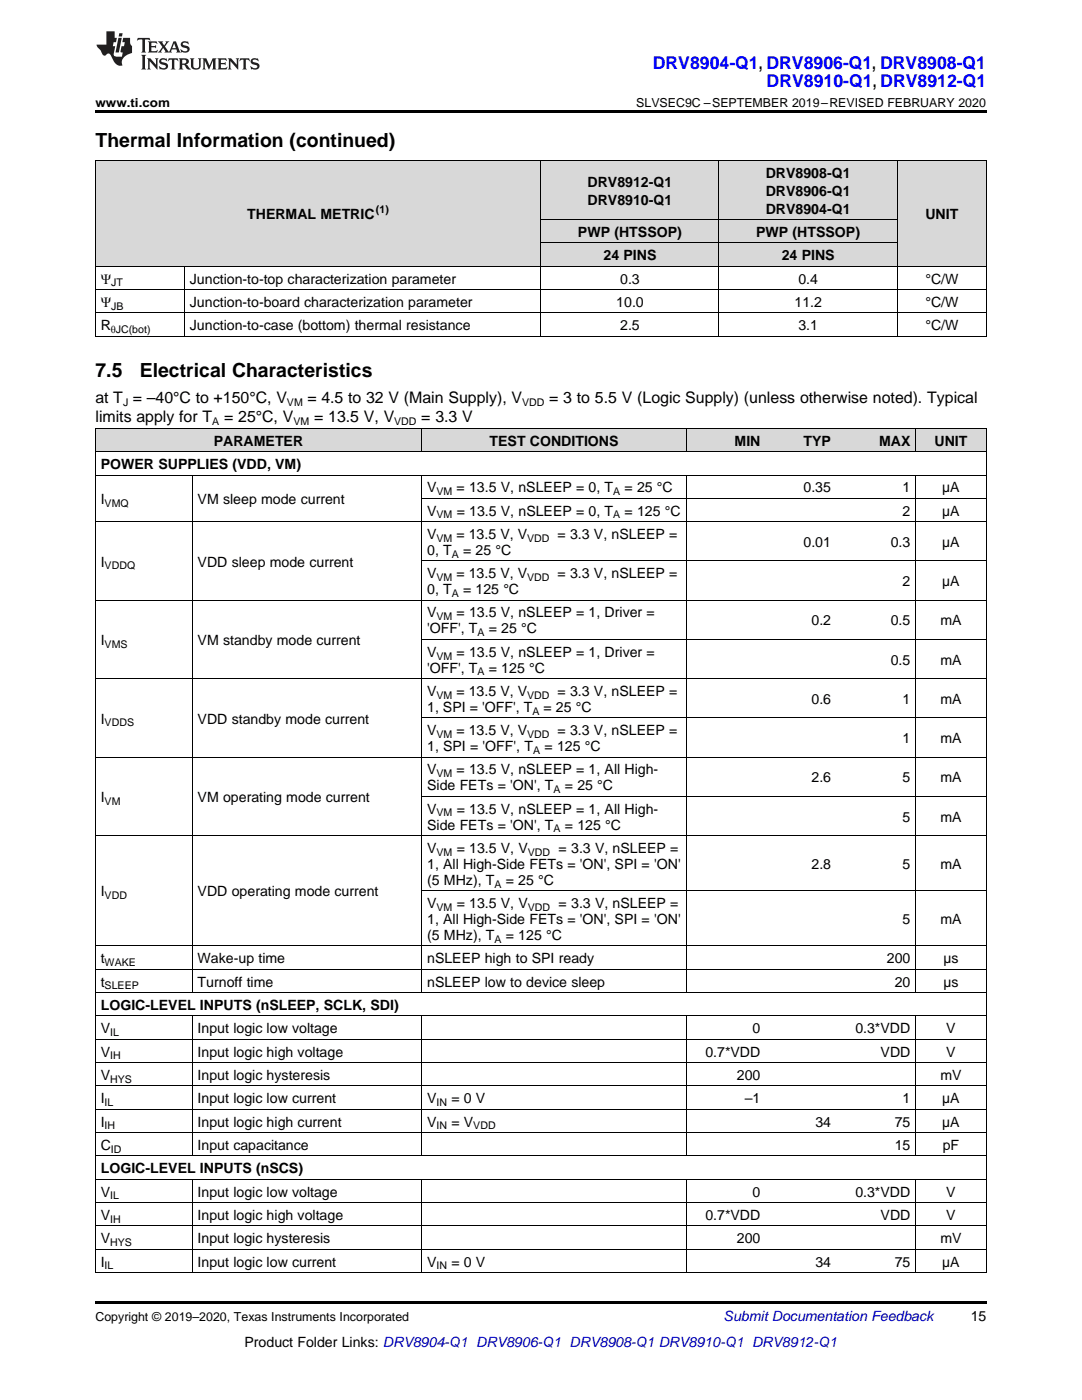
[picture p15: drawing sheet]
<svg xmlns="http://www.w3.org/2000/svg" width="216mm" height="279mm" viewBox="0 0 216 279" stroke-linecap="round" stroke-linejoin="round" font-family="sans-serif">
<defs><g id="words">
<g font-size="3.9">
<text x="19" y="29.3">Thermal Information (continued)</text>
<text x="19" y="75.2">7.5</text>
<text x="27.9" y="75.2">Electrical Characteristics</text>
</g>
<g font-size="3.5" fill="#00f">
<text x="130.2" y="13.8">DRV8904-Q1, DRV8906-Q1, DRV8908-Q1</text>
<text x="153" y="17.3">DRV8910-Q1, DRV8912-Q1</text>
</g>
<g font-size="3.2">
<text x="19" y="80.4">at T = –40°C to +150°C, V</text>
<text x="61.4" y="80.4">= 4.5 to 32 V (Main Supply), V</text>
<text x="109.6" y="80.4">= 3 to 5.5 V (Logic Supply) (unless otherwise noted). Typical</text>
<text x="19" y="84.3">limits apply for T</text>
<text x="44.7" y="84.3">= 25°C, V</text>
<text x="62.7" y="84.3">= 13.5 V, V</text>
<text x="84.1" y="84.3">= 3.3 V</text>
</g>
<g font-size="2.8">
<text x="152.8" y="35.5">DRV8908-Q1</text>
<text x="117.2" y="37.3">DRV8912-Q1</text>
<text x="117.2" y="40.8">DRV8910-Q1</text>
<text x="152.8" y="39.1">DRV8906-Q1</text>
<text x="49.3" y="43.7">THERMAL METRIC</text>
<text x="115.3" y="47.3">PWP (HTSSOP)</text>
<text x="150.9" y="47.3">PWP (HTSSOP)</text>
<text x="152.8" y="42.6">DRV8904-Q1</text>
<text x="184.6" y="43.7">UNIT</text>
<text x="120.4" y="51.9">24 PINS</text>
<text x="156" y="51.9">24 PINS</text>
<text x="20.1" y="56.6">Ψ</text>
<text x="37.9" y="56.6">Junction-to-top characterization parameter</text>
<text x="123.8" y="56.6">0.3</text>
<text x="159.3" y="56.6">0.4</text>
<text x="184.6" y="56.6">°C/W</text>
<text x="20.1" y="61.2">Ψ</text>
<text x="20.1" y="65.9">R</text>
<text x="37.9" y="61.2">Junction-to-board characterization parameter</text>
<text x="37.9" y="65.9">Junction-to-case (bottom) thermal resistance</text>
<text x="123" y="61.2">10.0</text>
<text x="123.8" y="65.9">2.5</text>
<text x="158.5" y="61.2">11.2</text>
<text x="159.3" y="65.9">3.1</text>
<text x="184.6" y="61.2">°C/W</text>
<text x="184.6" y="65.9">°C/W</text>
<text x="42.7" y="88.9">PARAMETER</text>
<text x="97.7" y="88.9">TEST CONDITIONS</text>
<text x="146.6" y="88.9">MIN</text>
<text x="160.3" y="88.9">TYP</text>
<text x="175.4" y="88.9">MAX</text>
<text x="186.5" y="88.9">UNIT</text>
<text x="20.1" y="93.6">POWER SUPPLIES (VDD, VM)</text>
<text x="20.1" y="100.6">I</text>
<text x="39.4" y="100.6">VM sleep mode current</text>
<text x="85.2" y="98.2">V</text>
<text x="91.1" y="98.2">= 13.5 V, nSLEEP = 0, T</text>
<text x="124.6" y="98.2">= 25 °C</text>
<text x="160.3" y="98.2">0.35</text>
<text x="180.1" y="98.2">1</text>
<text x="188" y="98.2">µA</text>
<text x="85.2" y="102.9">V</text>
<text x="85.2" y="107.6">V</text>
<text x="91.1" y="107.6">= 13.5 V, V</text>
<text x="91.1" y="102.9">= 13.5 V, nSLEEP = 0, T</text>
<text x="111.3" y="107.6">= 3.3 V, nSLEEP =</text>
<text x="124.6" y="102.9">= 125 °C</text>
<text x="180.1" y="102.9">2</text>
<text x="188" y="102.9">µA</text>
<text x="20.1" y="113.1">I</text>
<text x="39.4" y="113.1">VDD sleep mode current</text>
<text x="85.2" y="110.7">0, T</text>
<text x="92.4" y="110.7">= 25 °C</text>
<text x="160.3" y="109.1">0.01</text>
<text x="177.7" y="109.1">0.3</text>
<text x="188" y="109.1">µA</text>
<text x="85.2" y="115.4">V</text>
<text x="85.2" y="118.6">0, T</text>
<text x="91.1" y="115.4">= 13.5 V, V</text>
<text x="92.4" y="118.6">= 125 °C</text>
<text x="111.3" y="115.4">= 3.3 V, nSLEEP =</text>
<text x="180.1" y="117">2</text>
<text x="188" y="117">µA</text>
<text x="85.2" y="123.2">V</text>
<text x="91.1" y="123.2">= 13.5 V, nSLEEP = 1, Driver =</text>
<text x="161.9" y="124.8">0.2</text>
<text x="177.7" y="124.8">0.5</text>
<text x="187.6" y="124.8">mA</text>
<text x="20.1" y="128.7">I</text>
<text x="39.4" y="128.7">VM standby mode current</text>
<text x="85.2" y="126.4">'OFF', T</text>
<text x="85.2" y="131.1">V</text>
<text x="91.1" y="131.1">= 13.5 V, nSLEEP = 1, Driver =</text>
<text x="97.5" y="126.4">= 25 °C</text>
<text x="85.2" y="134.2">'OFF', T</text>
<text x="97.5" y="134.2">= 125 °C</text>
<text x="177.7" y="132.6">0.5</text>
<text x="187.6" y="132.6">mA</text>
<text x="85.2" y="138.9">V</text>
<text x="85.2" y="142.1">1, SPI = 'OFF', T</text>
<text x="91.1" y="138.9">= 13.5 V, V</text>
<text x="108.5" y="142.1">= 25 °C</text>
<text x="111.3" y="138.9">= 3.3 V, nSLEEP =</text>
<text x="161.9" y="140.5">0.6</text>
<text x="180.1" y="140.5">1</text>
<text x="187.6" y="140.5">mA</text>
<text x="20.1" y="144.4">I</text>
<text x="39.4" y="144.4">VDD standby mode current</text>
<text x="85.2" y="146.7">V</text>
<text x="85.2" y="149.9">1, SPI = 'OFF', T</text>
<text x="91.1" y="146.7">= 13.5 V, V</text>
<text x="108.7" y="149.9">= 125 °C</text>
<text x="111.3" y="146.7">= 3.3 V, nSLEEP =</text>
<text x="180.1" y="148.3">1</text>
<text x="187.6" y="148.3">mA</text>
<text x="85.2" y="154.6">V</text>
<text x="91.1" y="154.6">= 13.5 V, nSLEEP = 1, All High-</text>
<text x="20.1" y="160.1">I</text>
<text x="39.4" y="160.1">VM operating mode current</text>
<text x="85.2" y="157.7">Side FETs = 'ON', T</text>
<text x="112.7" y="157.7">= 25 °C</text>
<text x="161.9" y="156.1">2.6</text>
<text x="180.1" y="156.1">5</text>
<text x="187.6" y="156.1">mA</text>
<text x="85.2" y="162.4">V</text>
<text x="85.2" y="165.6">Side FETs = 'ON', T</text>
<text x="91.1" y="162.4">= 13.5 V, nSLEEP = 1, All High-</text>
<text x="112.7" y="165.6">= 125 °C</text>
<text x="180.1" y="164">5</text>
<text x="187.6" y="164">mA</text>
<text x="85.2" y="170.2">V</text>
<text x="85.2" y="173.4">1, All High-Side FETs = 'ON', SPI = 'ON'</text>
<text x="91.1" y="170.2">= 13.5 V, V</text>
<text x="111.5" y="170.2">= 3.3 V, nSLEEP =</text>
<text x="161.9" y="173.4">2.8</text>
<text x="180.1" y="173.4">5</text>
<text x="187.6" y="173.4">mA</text>
<text x="20.1" y="178.9">I</text>
<text x="39.4" y="178.9">VDD operating mode current</text>
<text x="85.2" y="176.6">(5 MHz), T</text>
<text x="100.9" y="176.6">= 25 °C</text>
<text x="85.2" y="181.2">V</text>
<text x="85.2" y="184.4">1, All High-Side FETs = 'ON', SPI = 'ON'</text>
<text x="91.1" y="181.2">= 13.5 V, V</text>
<text x="111.5" y="181.2">= 3.3 V, nSLEEP =</text>
<text x="180.1" y="184.4">5</text>
<text x="187.6" y="184.4">mA</text>
<text x="85.2" y="187.6">(5 MHz), T</text>
<text x="100.9" y="187.6">= 125 °C</text>
<text x="20.1" y="192.2">t</text>
<text x="20.1" y="196.9">t</text>
<text x="39.4" y="192.2">Wake-up time</text>
<text x="39.4" y="196.9">Turnoff time</text>
<text x="85.2" y="192.2">nSLEEP high to SPI ready</text>
<text x="85.2" y="196.9">nSLEEP low to device sleep</text>
<text x="177" y="192.2">200</text>
<text x="178.5" y="196.9">20</text>
<text x="188.2" y="192.2">µs</text>
<text x="188.2" y="196.9">µs</text>
<text x="20.1" y="201.5">LOGIC-LEVEL INPUTS (nSLEEP, SCLK, SDI)</text>
<text x="20.1" y="206.2">V</text>
<text x="39.4" y="206.2">Input logic low voltage</text>
<text x="150.2" y="206.2">0</text>
<text x="170.7" y="206.2">0.3*VDD</text>
<text x="188.8" y="206.2">V</text>
<text x="20.1" y="210.9">V</text>
<text x="20.1" y="215.5">V</text>
<text x="39.4" y="210.9">Input logic high voltage</text>
<text x="39.4" y="215.5">Input logic hysteresis</text>
<text x="140.8" y="210.9">0.7*VDD</text>
<text x="147" y="215.5">200</text>
<text x="175.7" y="210.9">VDD</text>
<text x="187.6" y="215.5">mV</text>
<text x="188.8" y="210.9">V</text>
<text x="20.1" y="220.2">I</text>
<text x="39.4" y="220.2">Input logic low current</text>
<text x="85.2" y="220.2">V</text>
<text x="90.1" y="220.2">= 0 V</text>
<text x="148.6" y="220.2">–1</text>
<text x="180.1" y="220.2">1</text>
<text x="188" y="220.2">µA</text>
<text x="20.1" y="224.8">I</text>
<text x="39.4" y="224.8">Input logic high current</text>
<text x="85.2" y="224.8">V</text>
<text x="90.1" y="224.8">= V</text>
<text x="162.7" y="224.8">34</text>
<text x="178.5" y="224.8">75</text>
<text x="188" y="224.8">µA</text>
<text x="20.1" y="229.5">C</text>
<text x="39.4" y="229.5">Input capacitance</text>
<text x="178.5" y="229.5">15</text>
<text x="188.1" y="229.5">pF</text>
<text x="20.1" y="234.1">LOGIC-LEVEL INPUTS (nSCS)</text>
<text x="20.1" y="238.8">V</text>
<text x="39.4" y="238.8">Input logic low voltage</text>
<text x="150.2" y="238.8">0</text>
<text x="170.7" y="238.8">0.3*VDD</text>
<text x="188.8" y="238.8">V</text>
<text x="20.1" y="243.5">V</text>
<text x="39.4" y="243.5">Input logic high voltage</text>
<text x="140.8" y="243.5">0.7*VDD</text>
<text x="175.7" y="243.5">VDD</text>
<text x="188.8" y="243.5">V</text>
<text x="20.1" y="248.1">V</text>
<text x="39.4" y="248.1">Input logic hysteresis</text>
<text x="147" y="248.1">200</text>
<text x="187.6" y="248.1">mV</text>
<text x="20.1" y="252.8">I</text>
<text x="39.4" y="252.8">Input logic low current</text>
<text x="85.2" y="252.8">V</text>
<text x="90.1" y="252.8">= 0 V</text>
<text x="162.7" y="252.8">34</text>
<text x="178.5" y="252.8">75</text>
<text x="188" y="252.8">µA</text>
<text x="193.7" y="263.6">15</text>
<text x="48.8" y="268.9">Product Folder Links: DRV8904-Q1 DRV8906-Q1 DRV8908-Q1 DRV8910-Q1 DRV8912-Q1</text>
</g>
<text font-size="2.8" fill="#0000c8" x="144.4" y="263.6">Submit Documentation Feedback</text>
<g font-size="2.5">
<text x="19" y="21.4">www.ti.com</text>
<text x="127" y="21.4">SLVSEC9C –SEPTEMBER 2019–REVISED FEBRUARY 2020</text>
<text x="19" y="263.6">Copyright © 2019–2020, Texas Instruments Incorporated</text>
</g>
<g font-size="2.1">
<text x="75" y="42.6">(1)</text>
<text x="22.2" y="57.2">JT</text>
<text x="22.2" y="61.8">JB</text>
<text x="22.1" y="66.5">θJC(bot)</text>
<text x="24.6" y="81">J</text>
<text x="57.3" y="81">VM</text>
<text x="104.2" y="81">VDD</text>
<text x="42.4" y="84.9">A</text>
<text x="58.6" y="84.9">VM</text>
<text x="78.7" y="84.9">VDD</text>
<text x="20.9" y="101.1">VMQ</text>
<text x="87.1" y="98.8">VM</text>
<text x="122.4" y="98.8">A</text>
<text x="87.1" y="103.5">VM</text>
<text x="122.4" y="103.5">A</text>
<text x="20.9" y="113.6">VDDQ</text>
<text x="87.1" y="108.1">VM</text>
<text x="90.1" y="111.3">A</text>
<text x="105.2" y="108.1">VDD</text>
<text x="87.1" y="116">VM</text>
<text x="90.1" y="119.1">A</text>
<text x="105.2" y="116">VDD</text>
<text x="87.1" y="123.8">VM</text>
<text x="20.9" y="129.3">VMS</text>
<text x="87.1" y="131.6">VM</text>
<text x="95.3" y="127">A</text>
<text x="95.3" y="134.8">A</text>
<text x="87.1" y="139.5">VM</text>
<text x="105.2" y="139.5">VDD</text>
<text x="106.3" y="142.6">A</text>
<text x="20.9" y="145">VDDS</text>
<text x="87.1" y="147.3">VM</text>
<text x="105.2" y="147.3">VDD</text>
<text x="87.1" y="155.1">VM</text>
<text x="106.4" y="150.5">A</text>
<text x="20.9" y="160.6">VM</text>
<text x="110.5" y="158.3">A</text>
<text x="87.1" y="162.9">VM</text>
<text x="110.5" y="166.1">A</text>
<text x="87.1" y="170.8">VM</text>
<text x="105.3" y="170.8">VDD</text>
<text x="20.9" y="179.5">VDD</text>
<text x="98.7" y="177.1">A</text>
<text x="87.1" y="181.8">VM</text>
<text x="105.3" y="181.8">VDD</text>
<text x="98.7" y="188.1">A</text>
<text x="20.9" y="192.8">WAKE</text>
<text x="20.9" y="197.4">SLEEP</text>
<text x="22" y="206.8">IL</text>
<text x="22" y="211.4">IH</text>
<text x="20.9" y="220.7">IL</text>
<text x="22" y="216.1">HYS</text>
<text x="87.1" y="220.7">IN</text>
<text x="20.9" y="225.4">IH</text>
<text x="87.1" y="225.4">IN</text>
<text x="94.4" y="225.4">VDD</text>
<text x="22.1" y="230">ID</text>
<text x="22" y="239.4">IL</text>
<text x="22" y="244">IH</text>
<text x="22" y="248.7">HYS</text>
<text x="20.9" y="253.3">IL</text>
<text x="87.1" y="253.3">IN</text>
</g>
</g></defs>
<g fill="#d8d8d8">
<path d="M19 85.5h19.4v4.7h-19.4z"/>
<path d="M38.4 85.5h45.8v4.7h-45.8z"/>
<path d="M84.2 85.5h52.8v4.7h-52.8z"/>
<path d="M137 85.5h15.8v4.7h-15.8z"/>
<path d="M152.8 85.5h14.1v4.7h-14.1z"/>
<path d="M166.9 85.5h15.8v4.7h-15.8z"/>
<path d="M182.7 85.5h14.1v4.7h-14.1z"/>
<path d="M19 32.1h17.8v21.1h-17.8z"/>
<path d="M36.8 32.1h71.1v21.1h-71.1z"/>
<path d="M179.1 32.1h17.7v21.1h-17.7z"/>
<path d="M107.9 48.5h35.6v4.7h-35.6z"/>
<path d="M143.5 48.5h35.6v4.7h-35.6z"/>
<path d="M107.9 43.9h35.6v4.6h-35.6z"/>
<path d="M143.5 43.9h35.6v4.6h-35.6z"/>
<path d="M107.9 32.1h35.6v11.8h-35.6z"/>
<path d="M143.5 32.1h35.6v11.8h-35.6z"/>
</g>
<path d="M19 22h177.8v.5h-177.8zM19 67.1l.2 .1zM107.8 67.1l.1 .1zM143.4 67.1l.1 .1zM179 67.1l.1 .1zM196.7 67.1l.1 .1zM19 259.7h177.8v.5h-177.8z" fill="#000"/>
<g fill="none" stroke="#000" stroke-width=".2">
<path d="M19 32h177.8M19.1 32.1v35.1M107.9 32.1v35.1M143.5 32.1v35.1M179 32.1v35.1M196.8 32.1v35.1M19 57.8h177.8M19 53.1h177.8M36.8 53.2v14M107.9 48.5h71.2M107.9 43.8h71.2M19 67.1h177.8"/>
<path d="M19 62.5h177.8M19 94.8h177.8M19 90.2h177.8M19 85.5h177.8M19.1 85.5v168.5M38.3 94.8v103.4M84.1 85.5v4.7M84.1 94.8v103.4M84.2 99.5h112.6M136.9 85.5v4.7M136.9 94.8v103.4M182.7 85.5v4.7"/>
<path d="M182.7 94.8v103.4M196.8 85.5v168.5M19 119.8h177.8M19 104.1h177.8M84.2 112h112.6M19 135.4h177.8M84.2 127.6h112.6M19 151.1h177.8M84.2 158.9h112.6M84.2 143.3h112.6M19 166.8h177.8M84.2 177.8h112.6"/>
<path d="M19 198.1h177.8M19 193.4h177.8M19 188.8h177.8M19 216.7h177.8M19 212.1h177.8M19 207.4h177.8M19 202.8h177.8M38.3 202.8v28M84.1 202.8v28M136.9 202.8v28M182.7 202.8v28M19 235.4h177.8"/>
<path d="M19 230.7h177.8M19 226h177.8M19 221.4h177.8M38.3 235.4v18.6M84.1 235.4v18.6M136.9 235.4v18.6M182.7 235.4v18.6M19 254h177.8M19 249.3h177.8M19 244.7h177.8M19 240h177.8"/>
</g>
<g fill="#231f20">
<path d="M27.5 7.6l-.1 .5 .4-.2h.6v.1v2.1l-.2 .4h1l-.3-.4v-2.1l.1-.1h.5l.5 .2-.2-.5zM29.5 8.3l.2 .3v1.5l-.2 .4h1.8l.2-.6a1.04 1.04 0 0 1-1.3 .2v-.7h.6l.3 .2v-.6l-.3 .2h-.6v-.6l.8-.1 .4 .3-.2-.5zM31.5 8.3l.9 1.1-.9 1.1h.8l-.2-.2 .5-.7 .4 .7-.2 .2h1.5l-.1-.2 .1-.4h.9l.1 .4-.2 .2h1l-.3-.3-.7-1.9h-.5l-.9 2-.8-1 .9-1h-.8l.1 .3-.3 .5-.4-.6 .2-.2zM34.7 8.6l.4 1h-.7zM36.3 8.4a.63 .63 0 0 0-.2 .7 .63 .63 0 0 0 .6 .4l.6 .2 .1 .2a.75 .75 0 0 1-.7 .4 .75 .75 0 0 1-.6-.5l.1 .7 .1-.1a1.11 1.11 0 0 0 1.5-.6 1.13 1.13 0 0 0-1.2-.8l-.1-.4a1.04 1.04 0 0 1 1.2 .2l-.2-.5-.1 .1-.5-.2zM28.2 10.9l.2 .4v2.2l-.2 .4h1l-.3-.4v-2.2l.3-.4zM29.3 11.6l.3 .4v1.5l-.3 .4h.8l-.2-.4v-1.3l1.5 1.7v-1.9l.2-.4h-.7l.2 .4v.9l-1.1-1.3zM32 11.8a.62 .62 0 0 0-.2 .7 .62 .62 0 0 0 .6 .4l.6 .1 .1 .3a.76 .76 0 0 1-.7 .3 .76 .76 0 0 1-.6-.4l.1 .7 .1-.1a1.11 1.11 0 0 0 1.5-.6 1.13 1.13 0 0 0-1.2-.8l-.1-.4a1.04 1.04 0 0 1 1.2 .2l-.2-.6-.1 .1-.5-.1zM33.7 11.6l-.2 .6a.61 .61 0 0 1 .8-.3v1.6l-.2 .4h.9l-.2-.4v-1.6a.63 .63 0 0 1 .8 .3l-.2-.6zM35.6 11.6l.3 .4v1.5l-.3 .4h1l-.2-.2v-.8l.5 .2a.76 .76 0 0 0 1.2 .7l-1-1a.58 .58 0 0 0 .6-.5 .58 .58 0 0 0-.5-.6zM36.4 11.9h.1a.45 .45 0 0 1 .5 .1 .45 .45 0 0 1 .1 .5l-.7 .2zM37.9 11.6l.2 .2a2.17 2.17 0 0 0 .3 1.9 .99 .99 0 0 0 1.6-.6v-1.1l.2-.4h-.7l.2 .2a1.92 1.92 0 0 1-.2 1.8 .6 .6 0 0 1-.9-.5v-1.1l.2-.4zM40.4 11.6l.2 .4v1.5l-.2 .4h.7l-.2-.4v-1.4l.8 1.8 .8-1.8v1.4l-.2 .4h.9l-.2-.4v-1.5l.2-.4h-.8l-.6 1.5-.6-1.5zM43.4 11.6l.2 .4v1.5l-.2 .4h1.8l.2-.6a1.04 1.04 0 0 1-1.3 .1v-.6h.5l.4 .2v-.6l-.4 .2h-.5v-.7h.8l.3 .3-.1-.6zM45.5 11.6l.2 .4v1.5l-.2 .4h.7l-.2-.4v-1.3l1.5 1.7v-1.9l.2-.4h-.7l.2 .4v.9l-1.1-1.3zM47.9 11.6l-.1 .6a.61 .61 0 0 1 .8-.3v1.6l-.3 .4h1l-.3-.4 .1-1.6a.63 .63 0 0 1 .7 .3l-.1-.6zM50.2 11.8a.62 .62 0 0 0-.2 .7 .62 .62 0 0 0 .6 .4l.6 .1 .2 .3a.76 .76 0 0 1-.8 .3 .76 .76 0 0 1-.6-.4l.1 .7 .2-.1a1.11 1.11 0 0 0 1.5-.6 1.13 1.13 0 0 0-1.3-.8l-.1-.4a1.04 1.04 0 0 1 1.2 .2l-.1-.6-.2 .1-.5-.1z"/>
<path d="M21.2 6.3v2.6h-1.9l.1 .4 .7 .9a.91 .91 0 0 0 1 .8 .56 .56 0 0 1 .5-.3 .56 .56 0 0 1 .5 .3l.4 .8a1.53 1.53 0 0 0 1.9 1.2 1.54 1.54 0 0 1 1-2.1l.9-.3v-1.4a1.52 1.52 0 0 1-.3-1.6h-1.4l-.2 .8h.5l-.2 .8h-.4l-.2 1v.2l.4 .1-.2 .8a1.93 1.93 0 0 1-1.6-.3l.3-1.8h-.5l.2-.8h.4l.2-.8h-.4v-1.3zM23.6 7.6l-.6 2.9h.7l.6-2.9zM23.8 6.6l-.1 .7h.6l.2-.7z"/>
</g>
<use href="#words"/>
</svg>
